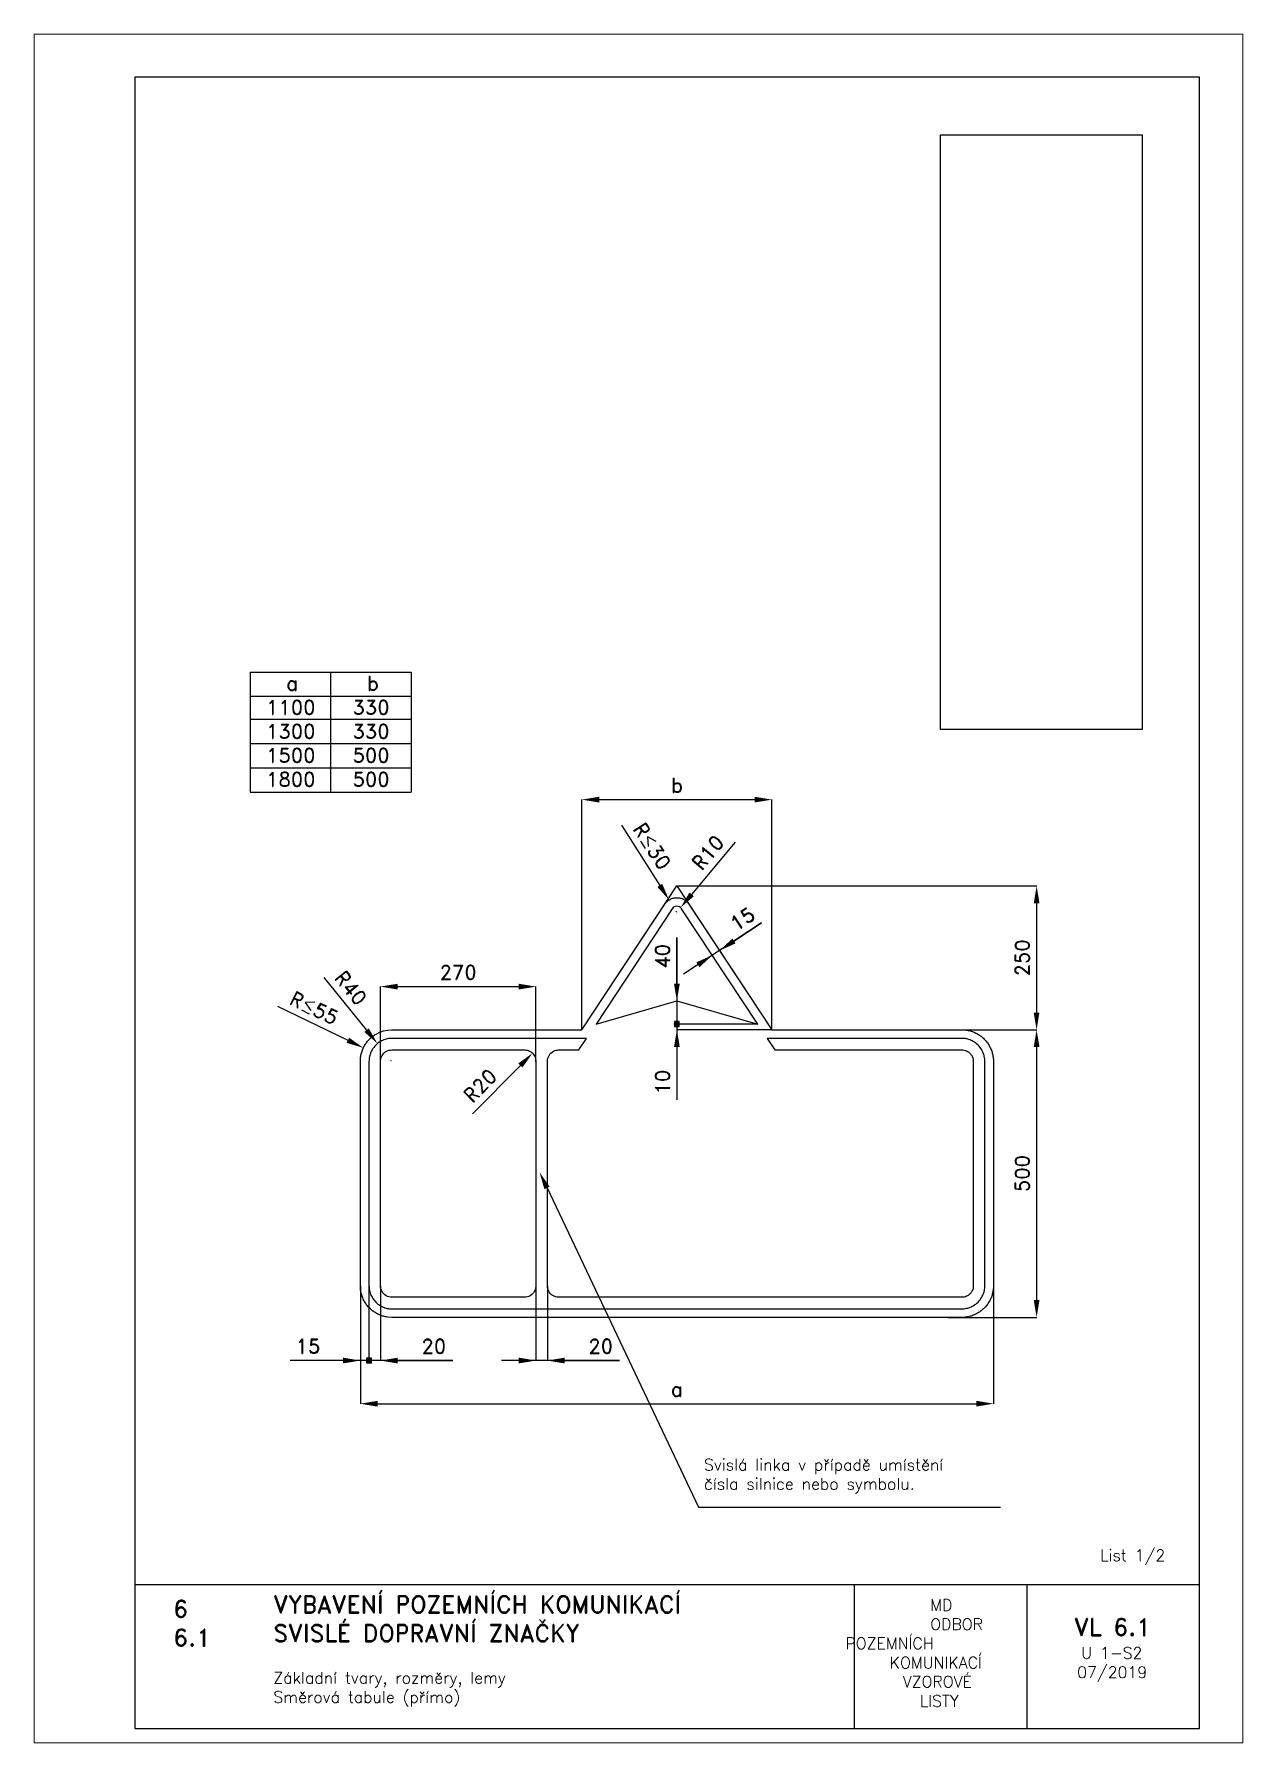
# Paper-space layout 'U1-S2-Směrová tabule (přímo)-1' of a CAD drawing. Header units: millimetres. Extents: x 0 to 210, y 0 to 297.
# The model-space entities are those that its viewports show. They can reach past a viewport. Long polylines and large blocks are cut down to what shows.
import ezdxf

# ---------------------------------------------------------------- set-up
doc = ezdxf.new("R2010")
doc.units = ezdxf.units.MM
doc.header["$LTSCALE"] = 5
doc.linetypes.add('ČÁRKOVANÁX2', pattern=[1.5, 1, -0.5])
for name, color, linetype in [('Kóty', 2, 'Continuous'), ('Rozpiska', 7, 'Continuous'), ('Značka', 7, 'Continuous')]:
    doc.layers.add(name, color=color, linetype=linetype)
doc.layers.add('Rámeček', color=6, linetype='Continuous', plot=False)
doc.styles.get("Standard").update_dxf_attribs({"font": 'romand.shx', "height": 25})
doc.dimstyles.get("Standard").update_dxf_attribs({"dimtxt": 25, "dimasz": 30, "dimexe": 0.18, "dimexo": 0.0625, "dimgap": 12.5, "dimtad": 1, "dimdec": 0, "dimzin": 0, "dimdsep": 46, "dimtxsty": 'Standard', "dimcen": 0.09, "dimadec": 0, "dimazin": 0, "dimtfac": 1, "dimtdec": 0, "dimtofl": 0, "dimtmove": 0, "dimatfit": 3, "dimfxl": 1, "dimtolj": 1, "dimtzin": 0, "dimarcsym": 0})
picture_1 = doc.add_image_def('image1.png', size_in_pixel=(1302, 3840))

# ---------------------------------------------------------------- blocks, each defined once
blk = doc.blocks.new('*D0')
at = {"layer": 'Defpoints', "color": 0, "transparency": 16777216}
for p in [(0, 55), (1100, 55), (1100, -150)]:
    blk.add_point(p, dxfattribs=at)
at = {"layer": 'Kóty', "color": 0, "lineweight": -2, "transparency": 16777216}
for p, q in [((0, 54.9), (0, -150.2)), ((1100, 54.9), (1100, -150.2)), ((30, -150), (1070, -150))]:
    blk.add_line(p, q, dxfattribs=at)
at = {"layer": 'Kóty', "color": 0, "transparency": 16777216}
for points in [[(30, -145), (30, -155), (0, -150)], [(1070, -145), (1070, -155), (1100, -150)]]:
    blk.add_solid(points, dxfattribs=at)
at = {"layer": 'Kóty', "color": 0, "transparency": 16777216, "insert": (550, -125), "char_height": 25, "attachment_point": 5}
blk.add_mtext('\\A1;a', dxfattribs=at)
blk = doc.blocks.new('*D1')
at = {"layer": 'Defpoints', "color": 0, "transparency": 16777216}
for p in [(550, 750), (1045, 500), (1175, 500)]:
    blk.add_point(p, dxfattribs=at)
at = {"layer": 'Kóty', "color": 0, "lineweight": -2, "transparency": 16777216}
for p, q in [((550.1, 750), (1175.2, 750)), ((1175, 720), (1175, 530)), ((1045.1, 500), (1175.2, 500))]:
    blk.add_line(p, q, dxfattribs=at)
at = {"layer": 'Kóty', "color": 0, "transparency": 16777216}
for points in [[(1170, 720), (1180, 720), (1175, 750)], [(1170, 530), (1180, 530), (1175, 500)]]:
    blk.add_solid(points, dxfattribs=at)
at = {"layer": 'Kóty', "color": 0, "transparency": 16777216, "insert": (1150, 625), "char_height": 25, "attachment_point": 5, "rotation": 90}
blk.add_mtext('\\A1;250', dxfattribs=at)
blk = doc.blocks.new('*D2')
at = {"layer": 'Defpoints', "color": 0, "transparency": 16777216}
for p in [(1045, 500), (1021, 0), (1175, 0)]:
    blk.add_point(p, dxfattribs=at)
at = {"layer": 'Kóty', "color": 0, "lineweight": -2, "transparency": 16777216}
for p, q in [((1045.1, 500), (1175.2, 500)), ((1175, 470), (1175, 30)), ((1021.1, 0), (1175.2, 0))]:
    blk.add_line(p, q, dxfattribs=at)
at = {"layer": 'Kóty', "color": 0, "transparency": 16777216}
for points in [[(1170, 470), (1180, 470), (1175, 500)], [(1170, 30), (1180, 30), (1175, 0)]]:
    blk.add_solid(points, dxfattribs=at)
at = {"layer": 'Kóty', "color": 0, "transparency": 16777216, "insert": (1150, 250), "char_height": 25, "attachment_point": 5, "rotation": 90}
blk.add_mtext('\\A1;500', dxfattribs=at)
blk = doc.blocks.new('*D3')
at = {"layer": 'Defpoints', "color": 0, "transparency": 16777216}
for p in [(550, 704.6), (556.4, 712.3)]:
    blk.add_point(p, dxfattribs=at)
at = {"layer": 'Kóty', "color": 0, "lineweight": -2, "transparency": 16777216}
for p, q in [((651.3, 826), (575.6, 735.3)), ((549.9, 704.6), (550.1, 704.6)), ((550, 704.5), (550, 704.7))]:
    blk.add_line(p, q, dxfattribs=at)
at = {"layer": 'Kóty', "color": 0, "transparency": 16777216}
blk.add_solid([(571.8, 738.5), (579.5, 732.1), (556.4, 712.3)], dxfattribs=at)
at = {"layer": 'Kóty', "color": 0, "transparency": 16777216, "insert": (603.9, 808.2), "char_height": 25, "attachment_point": 5, "rotation": 50.1405}
blk.add_mtext('\\A1;R10', dxfattribs=at)
blk = doc.blocks.new('*D4')
at = {"layer": 'Defpoints', "color": 0, "transparency": 16777216}
for p in [(715, 900), (385, 500), (715, 500)]:
    blk.add_point(p, dxfattribs=at)
at = {"layer": 'Kóty', "color": 0, "lineweight": -2, "transparency": 16777216}
for p, q in [((385, 500.1), (385, 900.2)), ((415, 900), (685, 900)), ((715, 500.1), (715, 900.2))]:
    blk.add_line(p, q, dxfattribs=at)
at = {"layer": 'Kóty', "color": 0, "transparency": 16777216}
for points in [[(415, 905), (415, 895), (385, 900)], [(685, 905), (685, 895), (715, 900)]]:
    blk.add_solid(points, dxfattribs=at)
at = {"layer": 'Kóty', "color": 0, "transparency": 16777216, "insert": (550, 925), "char_height": 25, "attachment_point": 5}
blk.add_mtext('\\A1;b', dxfattribs=at)
blk = doc.blocks.new('*D5')
at = {"layer": 'Defpoints', "color": 0, "transparency": 16777216}
for p in [(299.1, 459.2), (285, 445)]:
    blk.add_point(p, dxfattribs=at)
at = {"layer": 'Kóty', "color": 0, "lineweight": -2, "transparency": 16777216}
blk.add_line((194.8, 354), (278, 437.9), dxfattribs=at)
at = {"layer": 'Kóty', "color": 0, "transparency": 16777216}
blk.add_solid([(274.4, 441.4), (281.5, 434.4), (299.1, 459.2)], dxfattribs=at)
at = {"layer": 'Kóty', "color": 0, "transparency": 16777216, "insert": (208.1, 402.9), "char_height": 25, "attachment_point": 5, "rotation": 45.2404}
blk.add_mtext('\\A1;R20', dxfattribs=at)
blk = doc.blocks.new('*D6')
at = {"layer": 'Defpoints', "color": 0, "transparency": 16777216}
for p in [(305, 575), (35, 445), (305, 445)]:
    blk.add_point(p, dxfattribs=at)
at = {"layer": 'Kóty', "color": 0, "lineweight": -2, "transparency": 16777216}
for p, q in [((35, 445.1), (35, 575.2)), ((65, 575), (275, 575)), ((305, 445.1), (305, 575.2))]:
    blk.add_line(p, q, dxfattribs=at)
at = {"layer": 'Kóty', "color": 0, "transparency": 16777216}
for points in [[(65, 580), (65, 570), (35, 575)], [(275, 580), (275, 570), (305, 575)]]:
    blk.add_solid(points, dxfattribs=at)
at = {"layer": 'Kóty', "color": 0, "transparency": 16777216, "insert": (170, 600), "char_height": 25, "attachment_point": 5}
blk.add_mtext('\\A1;270', dxfattribs=at)
blk = doc.blocks.new('*D7')
at = {"layer": 'Defpoints', "color": 0, "transparency": 16777216}
for p in [(29.7, 476), (53.3, 446.8)]:
    blk.add_point(p, dxfattribs=at)
at = {"layer": 'Kóty', "color": 0, "lineweight": -2, "transparency": 16777216}
for p, q in [((-63.5, 591.1), (10.8, 499.3)), ((53.2, 446.8), (53.4, 446.8)), ((53.3, 446.7), (53.3, 446.9))]:
    blk.add_line(p, q, dxfattribs=at)
at = {"layer": 'Kóty', "color": 0, "transparency": 16777216}
blk.add_solid([(14.7, 502.5), (6.9, 496.2), (29.7, 476)], dxfattribs=at)
at = {"layer": 'Kóty', "color": 0, "transparency": 16777216, "insert": (-16.4, 572.6), "char_height": 25, "attachment_point": 5, "rotation": 308.9858}
blk.add_mtext('\\A1;R40', dxfattribs=at)

msp = doc.modelspace()

# ---------------------------------------------------------------- hatches: boundary and pattern name
at = {"layer": 'Kóty'}
h = msp.add_hatch(color=256, dxfattribs=at)
h.dxf.hatch_style = 1
h.paths.add_polyline_path([(545.8, 505.8), (554.2, 505.8), (554.2, 514.2), (545.8, 514.2)])
h = msp.add_hatch(color=256, dxfattribs=at)
h.dxf.hatch_style = 1
h.paths.add_polyline_path([(10.8, -79), (19.2, -79), (19.2, -70.7), (10.8, -70.7)])

# ---------------------------------------------------------------- linework, layer by layer
for p, q in [((453.6, 855.7), (520.3, 750.9)), ((548.9, 705.8), (549.1, 705.8)), ((549, 705.7), (549, 705.9)), ((696.9, 685.8), (561.5, 596.4)), ((649.1, 654.2), (696.9, 685.8)), ((550, 660.5), (550, 378.1)), ((550, 580), (550, 660.5)), ((611.6, 629.4), (611.7, 629.3)), ((624.1, 637.7), (624.2, 637.6)), ((-144.1, 541.1), (-21.7, 481.7)), ((549.9, 550), (549.8, 550)), ((690.4, 510), (544.8, 510)), ((690.4, 510), (544.8, 510)), ((690.4, 510), (549.8, 510)), ((690.3, 510), (549.8, 510)), ((714.9, 500), (549.8, 500)), ((49.5, 447.2), (49.7, 447.2)), ((49.6, 447.1), (49.6, 447.3)), ((0, 54.9), (0, -75.2)), ((15, 54.9), (15, -80)), ((15, 54.9), (15, -80)), ((15, 54.9), (15, -80)), ((15, 54.9), (15, -80)), ((35, 54.9), (35, -75.2)), ((305, 54.9), (305, -75.2)), ((325, 54.9), (325, -75.2)), ((160.5, -75), (-121.9, -75)), ((65, -75), (160.5, -75)), ((450.5, -75), (245, -75)), ((355, -75), (450.5, -75))]:
    msp.add_line(p, q, dxfattribs=at)
for points in [[(545.8, 505.8), (554.2, 505.8), (554.2, 514.2), (545.8, 514.2)], [(10.8, -79), (19.2, -79), (19.2, -70.7), (10.8, -70.7)]]:
    msp.add_lwpolyline(points, close=True, dxfattribs=at)
for points in [[(524.5, 753.6), (516.1, 748.3), (536.4, 725.6)], [(646.4, 658.4), (651.9, 650.1), (624.1, 637.7)], [(583.8, 617.1), (589.3, 608.8), (611.6, 629.5)], [(545, 580), (555, 580), (550, 550)], [(-19.5, 486.2), (-23.9, 477.2), (5.3, 468.6)], [(545, 470), (555, 470), (550, 500)], [(-30, -70), (-30, -80), (0, -75)], [(65, -70), (65, -80), (35, -75)], [(275, -70), (275, -80), (305, -75)], [(355, -70), (355, -80), (325, -75)]]:
    msp.add_solid(points, dxfattribs=at)
at = {"layer": 'Značka', "color": 7, "linetype": 'ČÁRKOVANÁX2', "ltscale": 2.5}
msp.add_lwpolyline([(385, 500), (550, 750), (715, 500)], dxfattribs=at)
at = {"layer": 'Značka', "color": 3}
for points in [[(171, 0), (55, 0), (54.8, 0), (54.6, 0), (47.5, 0.5, -0.035463), (40.5, 1.9, -0.036249), (33.7, 4.2, -0.034385), (27.4, 7.4, -0.033692), (21.4, 11.4, -0.034079), (16.1, 16.1, -0.034202), (11.4, 21.4, -0.034225), (7.4, 27.4, -0.034056), (4.3, 33.7, -0.03342), (1.9, 40.5, -0.034122), (0.5, 47.5, -0.036743), (0, 54.6), (0, 54.8), (0, 55), (0, 445), (0, 445.2), (0, 445.4, -0.032179), (0.5, 452.5, -0.035439), (1.9, 459.5, -0.036266), (4.2, 466.3, -0.034417), (7.4, 472.6, -0.033693), (11.4, 478.5, -0.034106), (16.1, 483.9, -0.034212), (21.4, 488.6, -0.034235), (27.4, 492.6), (33.7, 495.7), (40.5, 498), (47.5, 499.5), (54.6, 500), (54.8, 500), (55, 500), (385, 500), (529.1, 718.4), (529.8, 719.4), (530.6, 720.4, -0.052427), (534, 723.9, -0.052827), (538.2, 726.6, -0.065732), (543.9, 728.9, -0.065783), (550, 729.6, -0.065476), (556.1, 728.9, -0.063849), (561.8, 726.6, -0.052779), (566, 723.9, -0.057709), (569.4, 720.4), (570.2, 719.4), (570.9, 718.4), (715, 500), (1045, 500), (1045.2, 500), (1045.4, 500, -0.032223), (1052.5, 499.5, -0.035466), (1059.5, 498, -0.03628), (1066.3, 495.8, -0.034444), (1072.6, 492.6, -0.033758), (1078.5, 488.6, -0.034128), (1083.9, 483.9, -0.034216), (1088.6, 478.5, -0.034231), (1092.6, 472.6, -0.034015), (1095.7, 466.3, -0.033381), (1098, 459.5, -0.034109), (1099.5, 452.5, -0.036744), (1100, 445.4), (1100, 445.2), (1100, 445), (1100, 55), (1100, 54.8), (1100, 54.6, -0.03217), (1099.5, 47.5, -0.035425), (1098, 40.5, -0.036291), (1095.8, 33.7, -0.034429), (1092.6, 27.4, -0.033715), (1088.6, 21.4, -0.034077), (1083.9, 16.1, -0.034232), (1078.5, 11.4, -0.034202), (1072.6, 7.4, -0.034031), (1066.3, 4.3, -0.033452), (1059.5, 1.9, -0.034173), (1052.5, 0.5, -0.03676), (1045.4, 0), (1045.2, 0), (1045, 0), (997, 0), (171, 0)], [(325, 445), (325, 445.3), (325, 445.5, -0.033846), (325.2, 448.1, -0.03563), (325.8, 450.7, -0.035965), (326.7, 453.1), (327.9, 455.4), (329.5, 457.6), (331.2, 459.5), (333.2, 461.2), (335.5, 462.6), (337.8, 463.7), (340.3, 464.4), (342.4, 464.8), (344.5, 465), (344.8, 465), (345, 465), (379.9, 465), (393.1, 485), (55, 485), (52.9, 484.9), (50.8, 484.8, 0.055555), (42.6, 483.1, 0.056146), (35, 479.6, 0.069738), (26.7, 473.3, 0.068383), (20.4, 465, 0.056464), (16.8, 457.3, 0.061165), (15.2, 449.2, 0.012214), (15.1, 447.1), (15, 445), (15, 55), (15.1, 52.9, 0.010753), (15.2, 50.8, 0.055772), (16.9, 42.6, 0.056175), (20.4, 35, 0.069692), (26.7, 26.7, 0.068333), (35, 20.4, 0.056418), (42.6, 16.8, 0.061206), (50.8, 15.2), (52.9, 15.1), (55, 15), (1045, 15), (1047.1, 15.1), (1049.2, 15.2, 0.055752), (1057.4, 16.9, 0.056165), (1065, 20.4, 0.069705), (1073.3, 26.7, 0.068345), (1079.6, 35, 0.056392), (1083.1, 42.6, 0.061079), (1084.8, 50.8, 0.012201), (1084.9, 52.9, 0.004024), (1085, 55), (1085, 445), (1084.9, 447.1, 0.010689), (1084.8, 449.2, 0.055665), (1083.1, 457.3, 0.05616), (1079.6, 465, 0.069687), (1073.3, 473.3, 0.068417), (1065, 479.6, 0.056448), (1057.4, 483.1, 0.060941), (1049.2, 484.8), (1047.1, 484.9), (1045, 485), (706.9, 485), (720.1, 465), (1045, 465), (1046, 465), (1047.1, 464.9, -0.055647), (1051.2, 464, -0.056257), (1055, 462.3, -0.069787), (1059.2, 459.2, -0.068213), (1062.3, 455, -0.056338), (1064.1, 451.2, -0.061151), (1064.9, 447.1), (1065, 446), (1065, 445), (1065, 55, -0.003504), (1065, 53.9, -0.010615), (1064.9, 52.9, -0.055763), (1064, 48.8, -0.056068), (1062.3, 45, -0.069525), (1059.2, 40.8, -0.068379), (1055, 37.7, -0.056515), (1051.2, 35.9, -0.061123), (1047.1, 35.1), (1046, 35), (1045, 35), (345, 35), (344.7, 35), (344.5, 35), (341.9, 35.2), (339.3, 35.8), (336.9, 36.7), (334.5, 37.9), (332.4, 39.4), (330.5, 41.2), (328.8, 43.2), (327.4, 45.5), (326.3, 47.8, -0.03376), (325.6, 50.3, -0.028229), (325.2, 52.4, -0.030627), (325, 54.5), (325, 54.8), (325, 55)], [(35, 280), (35, 320), (35, 445), (35, 445.1), (35, 445.2, -0.032183), (35.2, 447.7, -0.035437), (35.7, 450.3, -0.036253), (36.5, 452.7), (37.7, 455), (39.1, 457.2), (40.9, 459.1), (42.8, 460.9), (45, 462.3), (47.3, 463.4), (49.7, 464.3), (52.3, 464.8), (54.8, 465), (54.9, 465), (55, 465), (285, 465), (285.1, 465), (285.2, 465), (287.7, 464.8), (290.3, 464.3), (292.7, 463.5), (295, 462.3), (297.2, 460.9), (299.1, 459.1), (300.9, 457.2), (302.3, 455), (303.5, 452.7), (304.3, 450.3, -0.03414), (304.8, 447.7, -0.036756), (305, 445.2), (305, 445.1), (305, 445)], [(305, 55), (305, 54.9), (305, 54.8, -0.032173), (304.8, 52.3, -0.035458), (304.3, 49.7, -0.036316), (303.5, 47.3), (302.3, 44.9), (300.9, 42.8), (299.1, 40.9), (297.2, 39.1), (295, 37.7), (292.7, 36.5), (290.3, 35.7), (287.7, 35.2), (285.2, 35), (285.1, 35), (285, 35), (55, 35), (54.9, 35), (54.8, 35), (52.3, 35.2), (49.7, 35.7), (47.3, 36.5), (45, 37.7), (42.8, 39.1), (40.9, 40.9), (39.1, 42.8), (37.7, 44.9), (36.5, 47.3), (35.7, 49.7, -0.034122), (35.2, 52.3, -0.036751), (35, 54.8), (35, 54.9), (35, 55), (35, 280)]]:
    msp.add_lwpolyline(points, format="xyb", dxfattribs=at)
msp.add_lwpolyline([(558.3, 710.1), (558.1, 710.5), (557.8, 710.9), (556.4, 712.3), (554.7, 713.4), (552.4, 714.3), (550, 714.6), (547.6, 714.3), (545.3, 713.4), (543.6, 712.3), (542.2, 710.9), (541.9, 710.5), (541.7, 710.1), (409.6, 510), (550, 550), (690.4, 510), (558.3, 710.1)], dxfattribs=at)
at = {"layer": 'Značka', "color": 3, "ltscale": 3.5, "flags": 128}
for points in [[(305, 445), (305, 320), (305, 280), (305, 55)], [(325, 55), (325, 445)]]:
    msp.add_lwpolyline(points, dxfattribs=at)

# ---------------------------------------------------------------- texts
at = {"layer": 'Kóty', "char_height": 25, "attachment_point": 5}
for s, insert, rotation in [('\\A1;R{\\A0;≤}30', (507.1, 819.1), 302.7425), ('\\A1;15', (663.8, 692.8), 33.4246), ('\\A1;40', (525, 627.7), 90), ('\\A1;R{\\A0;≤}55', (-80.4, 537.7), 334.1663), ('\\A1;10', (525, 409), 90)]:
    msp.add_mtext(s, dxfattribs=dict(at, insert=insert, rotation=rotation))
for s, insert in [('\\A1;15', (-91, -50)), ('\\A1;20', (127.7, -50)), ('\\A1;20', (417.7, -50))]:
    msp.add_mtext(s, dxfattribs=dict(at, insert=insert))

# ---------------------------------------------------------------- dimensions: what is measured, and where the dimension line sits
at = {"layer": 'Kóty'}
for base, p1, p2, text, picture, middle in [((715, 900), (385, 500), (715, 500), 'b', '*D4', (550, 925)), ((1100, -150), (0, 55), (1100, 55), 'a', '*D0', (550, -125))]:
    dim = msp.add_linear_dim(base=base, p1=p1, p2=p2, text=text, dimstyle='Standard', dxfattribs=at)
    dim.commit()
    dim.dimension.update_dxf_attribs({"geometry": picture, "text_midpoint": middle})
dim = msp.add_radius_dim(center=(550, 704.6), mpoint=(556.4, 712.3), dimstyle='Standard', dxfattribs=at)
dim.commit()
dim.dimension.update_dxf_attribs({"geometry": '*D3', "text_midpoint": (623.1, 792.2)})
for base, p1, p2, picture, middle in [((1175, 500), (550, 750), (1045, 500), '*D1', (1150, 625)), ((1175, 0), (1045, 500), (1021, 0), '*D2', (1150, 250))]:
    dim = msp.add_linear_dim(base=base, p1=p1, p2=p2, angle=90, dimstyle='Standard', dxfattribs=at)
    dim.commit()
    dim.dimension.update_dxf_attribs({"geometry": picture, "text_midpoint": middle})
dim = msp.add_radius_dim(center=(53.3, 446.8), mpoint=(29.7, 476), text='R40', dimstyle='Standard', dxfattribs=at)
dim.commit()
dim.dimension.update_dxf_attribs({"geometry": '*D7', "text_midpoint": (-35.8, 556.9)})
dim = msp.add_linear_dim(base=(305, 575), p1=(35, 445), p2=(305, 445), dimstyle='Standard', dxfattribs=at)
dim.commit()
dim.dimension.update_dxf_attribs({"geometry": '*D6', "text_midpoint": (170, 600)})
dim = msp.add_radius_dim(center=(285, 445), mpoint=(299.1, 459.2), dimstyle='Standard', dxfattribs=at)
dim.commit()
dim.dimension.update_dxf_attribs({"geometry": '*D5', "text_midpoint": (225.8, 385.3), "dimtype": 164})

psp = doc.layouts.new('U1-S2-Směrová tabule (přímo)-1')

# ---------------------------------------------------------------- linework, layer by layer
at = {"layer": 'Kóty'}
psp.add_lwpolyline([(89.12, 96.45), (115.4, 40.98), (167.9, 40.98)], dxfattribs=at)
psp.add_solid([(88.65, 96.23), (89.56, 96.66), (87.81, 99.18)], dxfattribs=at)
at = {"layer": 'Rozpiska', "color": 7}
for p, q in [((17.5, 27.5), (202.5, 27.5)), ((142.5, 27.5), (142.5, 2.5)), ((172.5, 27.5), (172.5, 2.5))]:
    psp.add_line(p, q, dxfattribs=at)
psp.add_lwpolyline([(17.5, 2.5), (202.5, 2.5), (202.5, 289.5), (17.5, 289.5)], close=True, dxfattribs=at)
at = {"layer": 'Značka', "color": 7}
for p, q in [((37.5, 186.11), (65.5, 186.11)), ((37.5, 181.96), (65.5, 181.96)), ((37.5, 177.96), (65.5, 177.96)), ((37.5, 173.71), (65.5, 173.71)), ((37.5, 169.46), (65.5, 169.46)), ((37.5, 165.26), (65.5, 165.26))]:
    psp.add_line(p, q, dxfattribs=at)
for points in [[(37.5, 186.11), (37.5, 165.26)], [(51.5, 186.11), (51.5, 165.26)], [(65.5, 186.11), (65.5, 165.26)]]:
    psp.add_lwpolyline(points, dxfattribs=at)

# ---------------------------------------------------------------- texts
at = {"layer": 'Rozpiska', "color": 7, "attachment_point": 1}
for s, width, insert, char_height in [('Svislá linka v případě umístění\\Pčísla silnice nebo symbolu.{\\H1.83333x; }', 75.8107, (116.38, 49.34), 2), ('List 1/2', 13.9221, (185.21, 33.59), 2), ('6', 149.0422, (24.17, 24.77), 3), ('{\\C6;VYBAVENÍ POZEMNÍCH KOMUNIKACÍ\\P}SVISLÉ DOPRAVNÍ ZNAČKY{\\H1.34524x; }', 149.0422, (41.56, 25.56), 3), ('\\pi14.7414;{\\C6;MD\\P\\pi2.36044;}ODBOR POZEMNÍCH{\\H1.57143x; }\\P\\pi7.69378;KOMUNIKACÍ{\\H1.5x; }\\P\\pi9.97949;{\\C6;VZOROVÉ\\H1.47619x; \\H0.67742x;\\P\\pi12.93187;LISTY\\H1.26984x; }', 33.1018, (140.95, 24.95), 2), ('\\pi1.03113;{\\H1.5x;\\C6;VL 6.1\\P\\pi2.26919;\\H0.66667x;U 1-S2\\H1.66666x; \\H0.6x;\\P\\pi1.5549;07/2019\\H1.80159x; }', 16.0623, (179.66, 21.61), 2), ('6.1', 149.0422, (24.17, 19.78), 3), ('{\\C6;Základní tvary, rozměry, lemy\\P}Směrová tabule (přímo){\\H2.02381x; }', 149.0422, (41.56, 12.29), 2)]:
    psp.add_mtext_dynamic_manual_height_columns(s, width=width, gutter_width=100, heights=[0], dxfattribs=dict(at, insert=insert, char_height=char_height))
at = {"layer": 'Značka', "color": 7, "char_height": 2.5, "attachment_point": 1}
for s, insert in [('\\pi4.2599;a\\P\\pi0.80752;1100\\P1300\\P\\pi0.80752;1500\\P1800', (39.5, 185.41)), ('\\pi4.2599;b\\P\\pi1.81943;330\\P330\\P\\pi1.81943;500\\P500', (53.5, 185.41))]:
    psp.add_mtext_dynamic_manual_height_columns(s, width=10.0674, gutter_width=125, heights=[0], dxfattribs=dict(at, insert=insert))

# ---------------------------------------------------------------- pictures from other files: only their frames are drawn
at = {"layer": 'Značka', "color": 255}
image = psp.add_image(picture_1, insert=(157.5, 176.16), size_in_units=(35.04, 103.33), dxfattribs=at)
image.dxf.flags = 7

# ---------------------------------------------------------------- viewports
at = {"layer": 'Rámeček'}
psp.add_viewport(center=(105, 148.5), size=(210, 297), view_center_point=(483.3, 745.54), view_height=2970, dxfattribs=at)

doc.saveas('drawing.dxf')
